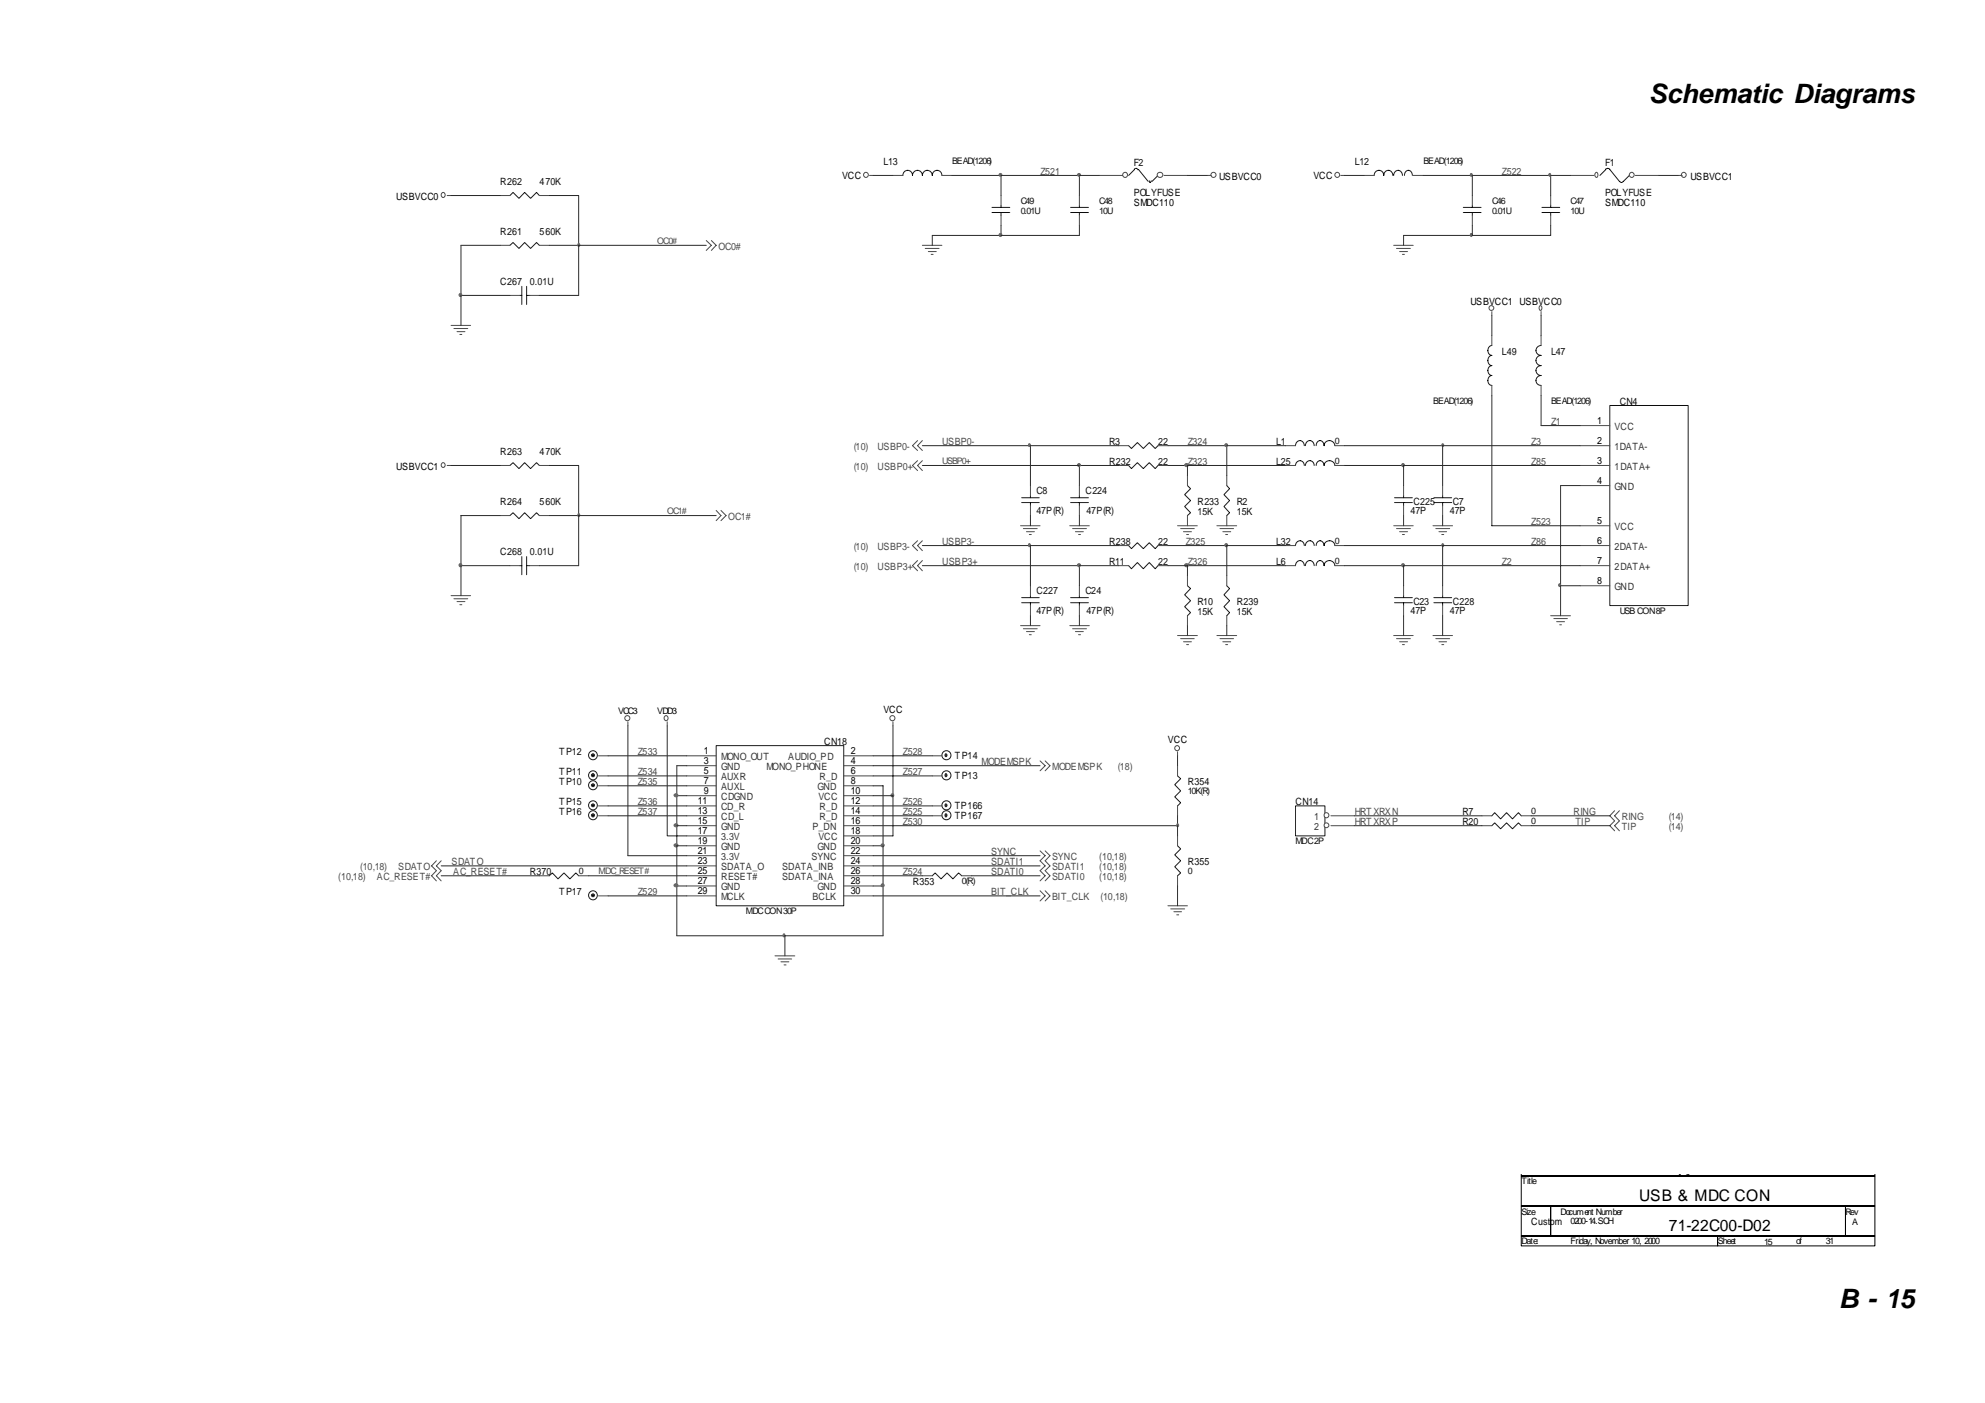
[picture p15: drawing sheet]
<svg xmlns="http://www.w3.org/2000/svg" width="297mm" height="210mm" viewBox="0 0 297 210" stroke-linecap="round" stroke-linejoin="round" font-family="sans-serif">
<defs><g id="words">
<g font-size="4">
<text x="246.7" y="15.4">Schematic Diagrams</text>
<text x="275.2" y="195.6">B - 15</text>
</g>
<g font-size="2.4">
<text x="240.9" y="175.4">ÂÅ¤Ñ ¹q¸£</text>
<text x="245.3" y="179.7">USB &amp; MDC CON</text>
<text x="249.7" y="184.2">71-22C00-D02</text>
</g>
<g font-size="1.5">
<text x="59.3" y="29.9">USBVCC0</text>
<text x="126" y="26.7">VCC</text>
<text x="182.4" y="26.9">USBVCC0</text>
<text x="196.5" y="26.7">VCC</text>
<text x="253" y="26.9">USBVCC1</text>
<text x="169.7" y="30.8">SMDC110</text>
<text x="240.2" y="30.8">SMDC110</text>
<text x="220" y="45.6">USBVCC1 USBVCC0</text>
<text x="239" y="63.4">1</text>
<text x="59.3" y="70.3">USBVCC1</text>
<text x="239" y="66.4">2</text>
<text x="239" y="69.4">3</text>
<text x="239" y="72.4">4</text>
<text x="239" y="78.4">5</text>
<text x="239" y="81.4">6</text>
<text x="239" y="84.4">7</text>
<text x="239" y="87.3">8</text>
<text x="132.2" y="106.6">VCC</text>
<text x="105.3" y="112.8">1</text>
<text x="127.3" y="112.8">2</text>
<text x="174.8" y="111.2">VCC</text>
<text x="105.3" y="114.3">3</text>
<text x="105.3" y="115.8">5</text>
<text x="105.3" y="117.3">7</text>
<text x="105.3" y="118.8">9</text>
<text x="127.3" y="118.8">10</text>
<text x="127.3" y="117.3">8</text>
<text x="127.3" y="115.8">6</text>
<text x="127.3" y="114.3">4</text>
<text x="104.4" y="120.3">11</text>
<text x="104.4" y="121.8">13</text>
<text x="104.4" y="123.3">15</text>
<text x="104.4" y="124.8">17</text>
<text x="127.3" y="124.8">18</text>
<text x="127.3" y="123.3">16</text>
<text x="127.3" y="121.8">14</text>
<text x="127.3" y="120.3">12</text>
<text x="104.4" y="126.3">19</text>
<text x="104.4" y="127.8">21</text>
<text x="104.4" y="129.3">23</text>
<text x="104.4" y="130.8">25</text>
<text x="127.3" y="130.8">26</text>
<text x="127.3" y="129.3">24</text>
<text x="127.3" y="127.8">22</text>
<text x="127.3" y="126.3">20</text>
<text x="104.4" y="132.3">27</text>
<text x="104.4" y="133.7">29</text>
<text x="127.3" y="133.7">30</text>
<text x="127.3" y="132.3">28</text>
<text x="229.1" y="183.3">Custom</text>
</g>
<g font-size="1.5" fill="#0d0d0d">
<text x="74.9" y="27.6">R262</text>
<text x="80.8" y="27.6">470K</text>
<text x="132.2" y="24.6">L13</text>
<text x="169.7" y="24.8">F2</text>
<text x="169.7" y="29.3">POLYFUSE</text>
<text x="202.7" y="24.6">L12</text>
<text x="240.2" y="24.8">F1</text>
<text x="240.2" y="29.3">POLYFUSE</text>
<text x="74.9" y="35.1">R261</text>
<text x="80.8" y="35.1">560K</text>
<text x="74.9" y="42.6">C267</text>
<text x="79.3" y="42.6">0.01U</text>
<text x="224.7" y="53.1">L49</text>
<text x="232.1" y="53.1">L47</text>
<text x="242.4" y="60.5">CN4</text>
<text x="74.9" y="68">R263</text>
<text x="80.8" y="68">470K</text>
<text x="166" y="66.6">R3</text>
<text x="166" y="69.6">R232</text>
<text x="173.3" y="69.6">22</text>
<text x="173.3" y="66.6">22</text>
<text x="190.9" y="69.6">L25</text>
<text x="190.9" y="66.6">L1</text>
<text x="74.9" y="75.5">R264</text>
<text x="80.8" y="75.5">560K</text>
<text x="155.1" y="73.9">C8</text>
<text x="155.1" y="76.9">47P(R)</text>
<text x="162.5" y="73.9">C224</text>
<text x="162.6" y="76.9">47P(R)</text>
<text x="179.2" y="75.5">R233</text>
<text x="179.2" y="77">15K</text>
<text x="185.1" y="75.5">R2</text>
<text x="185.1" y="77">15K</text>
<text x="211.1" y="76.9">47P</text>
<text x="211.5" y="75.5">C225</text>
<text x="216.9" y="76.9">47P</text>
<text x="217.4" y="75.5">C7</text>
<text x="74.9" y="83">C268</text>
<text x="79.3" y="83">0.01U</text>
<text x="166" y="81.5">R238</text>
<text x="173.3" y="81.5">22</text>
<text x="190.9" y="81.5">L32</text>
<text x="155.1" y="88.9">C227</text>
<text x="162.5" y="88.9">C24</text>
<text x="166" y="84.5">R11</text>
<text x="173.3" y="84.5">22</text>
<text x="190.9" y="84.5">L6</text>
<text x="155.1" y="91.8">47P(R)</text>
<text x="162.6" y="91.8">47P(R)</text>
<text x="179.2" y="90.5">R10</text>
<text x="179.2" y="92">15K</text>
<text x="185.1" y="90.5">R239</text>
<text x="185.1" y="92">15K</text>
<text x="211.1" y="91.8">47P</text>
<text x="211.5" y="90.5">C23</text>
<text x="216.9" y="91.8">47P</text>
<text x="217.4" y="90.5">C228</text>
<text x="83.7" y="113">TP12</text>
<text x="123.3" y="111.5">CN18</text>
<text x="142.9" y="113.5">TP14</text>
<text x="83.7" y="116">TP11</text>
<text x="83.7" y="117.4">TP10</text>
<text x="142.9" y="116.6">TP13</text>
<text x="177.7" y="117.4">R354</text>
<text x="83.7" y="120.4">TP15</text>
<text x="83.7" y="121.9">TP16</text>
<text x="142.9" y="121">TP166</text>
<text x="142.9" y="122.5">TP167</text>
<text x="193.9" y="120.4">CN14</text>
<text x="218.8" y="123.4">R20</text>
<text x="218.8" y="121.9">R7</text>
<text x="79.3" y="130.9">R370</text>
<text x="177.7" y="129.4">R355</text>
<text x="83.7" y="133.9">TP17</text>
<text x="136.6" y="132.4">R353</text>
</g>
<g font-size="1.5" fill="#4a4a4a">
<text x="155.7" y="26.1">Z521</text>
<text x="224.7" y="26.1">Z522</text>
<text x="107.5" y="37.3">OC0#</text>
<text x="232.1" y="63.5">Z1</text>
<text x="127.8" y="67.3">(10)</text>
<text x="127.8" y="70.3">(10)</text>
<text x="131.3" y="67.3">USBP0-</text>
<text x="131.3" y="70.3">USBP0+</text>
<text x="141" y="66.6">USBP0-</text>
<text x="177.7" y="66.6">Z324</text>
<text x="177.7" y="69.6">Z323</text>
<text x="229.1" y="66.6">Z3</text>
<text x="229.1" y="69.6">Z85</text>
<text x="108.9" y="77.8">OC1#</text>
<text x="127.8" y="82.3">(10)</text>
<text x="131.3" y="82.3">USBP3-</text>
<text x="141" y="81.5">USBP3-</text>
<text x="177.4" y="81.5">Z325</text>
<text x="229.1" y="81.5">Z86</text>
<text x="229.1" y="78.5">Z523</text>
<text x="127.8" y="85.3">(10)</text>
<text x="131.3" y="85.3">USBP3+</text>
<text x="141" y="84.5">USBP3+</text>
<text x="177.7" y="84.5">Z326</text>
<text x="224.7" y="84.5">Z2</text>
<text x="95.4" y="113">Z533</text>
<text x="135.1" y="113">Z528</text>
<text x="95.4" y="116">Z534</text>
<text x="95.4" y="117.4">Z535</text>
<text x="135.1" y="116">Z527</text>
<text x="146.9" y="114.4">MODEMSPK</text>
<text x="157.5" y="115.2">MODEMSPK</text>
<text x="167.3" y="115.2">(18)</text>
<text x="95.4" y="120.4">Z536</text>
<text x="95.4" y="121.9">Z537</text>
<text x="135.1" y="121.9">Z525</text>
<text x="135.1" y="120.4">Z526</text>
<text x="135.1" y="123.4">Z530</text>
<text x="202.7" y="123.4">HRTXRXP</text>
<text x="202.7" y="121.9">HRTXRXN</text>
<text x="235.5" y="121.9">RING</text>
<text x="235.8" y="123.4">TIP</text>
<text x="242.7" y="122.7">RING</text>
<text x="242.7" y="124.2">TIP</text>
<text x="249.7" y="122.7">(14)</text>
<text x="249.7" y="124.2">(14)</text>
<text x="50.6" y="131.7">(10,18)</text>
<text x="53.9" y="130.2">(10,18)</text>
<text x="56.4" y="131.7">AC_RESET#</text>
<text x="59.6" y="130.2">SDATO</text>
<text x="67.5" y="129.4">SDATO</text>
<text x="67.8" y="130.9">AC_RESET#</text>
<text x="135.1" y="130.9">Z524</text>
<text x="148.3" y="127.9">SYNC</text>
<text x="148.3" y="129.4">SDATI1</text>
<text x="148.3" y="130.9">SDATI0</text>
<text x="157.5" y="128.7">SYNC</text>
<text x="157.5" y="130.2">SDATI1</text>
<text x="157.5" y="131.7">SDATI0</text>
<text x="164.5" y="128.7">(10,18)</text>
<text x="164.5" y="130.2">(10,18)</text>
<text x="164.5" y="131.7">(10,18)</text>
<text x="95.4" y="133.9">Z529</text>
<text x="148.3" y="133.9">BIT_CLK</text>
<text x="157.5" y="134.7">BIT_CLK</text>
<text x="164.7" y="134.7">(10,18)</text>
</g>
<g font-size="1.5" fill="#343434">
<text x="241.6" y="64.3">VCC</text>
<text x="241.6" y="67.3">1DATA-</text>
<text x="241.6" y="70.3">1DATA+</text>
<text x="241.6" y="73.3">GND</text>
<text x="241.6" y="79.3">VCC</text>
<text x="241.6" y="82.3">2DATA-</text>
<text x="241.6" y="85.3">2DATA+</text>
<text x="241.6" y="88.3">GND</text>
<text x="107.9" y="113.7">MONO_OUT</text>
<text x="117.9" y="113.7">AUDIO_PD</text>
<text x="107.9" y="115.2">GND</text>
<text x="107.9" y="116.7">AUXR</text>
<text x="107.9" y="118.2">AUXL</text>
<text x="107.9" y="119.7">CDGND</text>
<text x="114.7" y="115.2">MONO_PHONE</text>
<text x="122.3" y="118.2">GND</text>
<text x="122.5" y="119.7">VCC</text>
<text x="122.6" y="116.7">R_D</text>
<text x="107.9" y="121.2">CD_R</text>
<text x="107.9" y="122.7">CD_L</text>
<text x="107.9" y="124.2">GND</text>
<text x="107.9" y="125.7">3.3V</text>
<text x="121.6" y="124.2">P_DN</text>
<text x="122.5" y="125.7">VCC</text>
<text x="122.6" y="122.7">R_D</text>
<text x="122.6" y="121.2">R_D</text>
<text x="196.7" y="122.7">1</text>
<text x="196.7" y="124.2">2</text>
<text x="107.9" y="127.2">GND</text>
<text x="107.9" y="128.7">3.3V</text>
<text x="107.9" y="130.2">SDATA_O</text>
<text x="107.9" y="131.7">RESET#</text>
<text x="117" y="131.7">SDATA_INA</text>
<text x="117" y="130.2">SDATA_INB</text>
<text x="121.4" y="128.7">SYNC</text>
<text x="122.3" y="127.2">GND</text>
<text x="107.9" y="133.1">GND</text>
<text x="107.9" y="134.7">MCLK</text>
<text x="121.6" y="134.7">BCLK</text>
<text x="122.3" y="133.1">GND</text>
</g>
<g font-size="1.3" fill="#0d0d0d">
<text x="142.5" y="24.5">BEAD(1206)</text>
<text x="213" y="24.5">BEAD(1206)</text>
<text x="152.8" y="30.5">C49</text>
<text x="152.8" y="32">0.01U</text>
<text x="164.5" y="30.5">C48</text>
<text x="164.5" y="32">10U</text>
<text x="223.3" y="30.5">C46</text>
<text x="223.3" y="32">0.01U</text>
<text x="235" y="30.5">C47</text>
<text x="235" y="32">10U</text>
<text x="214.4" y="60.4">BEAD(1206)</text>
<text x="232.1" y="60.4">BEAD(1206)</text>
<text x="199.8" y="69.4">0</text>
<text x="199.8" y="66.4">0</text>
<text x="199.8" y="81.4">0</text>
<text x="199.8" y="84.4">0</text>
<text x="242.4" y="91.9">USB CON 8P</text>
<text x="177.7" y="118.8">10K(R)</text>
<text x="229.1" y="123.3">0</text>
<text x="229.1" y="121.8">0</text>
<text x="86.6" y="130.8">0</text>
<text x="177.7" y="130.8">0</text>
<text x="193.9" y="126.3">MDC 2P</text>
<text x="111.6" y="136.8">MDC CON 30P</text>
<text x="143.9" y="132.3">0(R)</text>
</g>
<g font-size="1.3" fill="#4a4a4a">
<text x="98.4" y="36.5">OC0#</text>
<text x="141" y="69.4">USBP0+</text>
<text x="99.8" y="76.9">OC1#</text>
<text x="89.6" y="130.8">MDC_RESET#</text>
</g>
<g font-size="1.3">
<text x="92.5" y="106.9">VCC3</text>
<text x="98.4" y="106.9">VDD3</text>
<text x="227.7" y="177.2">Title</text>
<text x="227.7" y="181.7">Size</text>
<text x="233.5" y="181.7">Document Number</text>
<text x="235" y="183.2">0200-14.SCH</text>
<text x="276.2" y="181.7">Rev</text>
<text x="277.2" y="183.3">A</text>
<text x="227.7" y="186.2">Date:</text>
<text x="235" y="186.2">Friday, November 10, 2000</text>
<text x="257.1" y="186.2">Sheet</text>
<text x="264" y="186.3">15</text>
<text x="268.8" y="186.2">of</text>
<text x="273.2" y="186.2">31</text>
</g>
</g></defs>
<path d="M227.6 172.9h53v3h-53zM227.6 175.9h53v4.5h-53zM227.6 180.4h4.4v4.5h-4.4zM227.6 184.9h29.4v1.5h-29.4zM232 180.4h44.2v4.5h-44.2zM257 184.9h23.6v1.5h-23.6zM276.2 180.4h4.4v4.5h-4.4z" fill="none" stroke="#000" stroke-width=".15"/>
<g fill="none" stroke="#4a4a4a" stroke-width=".15">
<path d="M66.2 28.8a.35 .35 0 0 1 .4 .4 .35 .35 0 0 1-.4 .3 .45 .45 0 0 1 0-.7zM66.9 29.3h.6M105.7 36l.7 .7-.7 .8M106.4 36l.8 .7-.8 .8M130.1 26.2h.6M138 36.7h2.9M138.5 37.2h2M138.9 37.6h1.2M139.3 38.1h.3M180.7 26.2h.5M200.6 26.2h.6M208.6 36.7h2.9"/>
<path d="M209 37.2h2.1M209.4 37.6h1.2M209.9 38.1h.3M251.1 26.2h.6M67.5 48.7h2.9M67.9 49.2h2.1M68.4 49.6h1.2M68.8 50h.3M223.2 46.6v.6M230.4 45.8l.1-.1a.41 .41 0 0 1 0 .7 .42 .42 0 0 1-.1-.6zM230.6 46.6v.6M66.9 69.6h.6"/>
<path d="M107.2 76.4l.7 .7-.7 .8M107.9 76.4l.7 .7-.7 .8M137.3 65.9l-.8 .8 .8 .7M137.3 68.9l-.8 .7 .8 .8M138 65.9l-.7 .8 .7 .7M138 68.9l-.7 .7 .7 .8M152.7 78.7h2.9M153.1 79.1h2.1M153.6 79.5h1.2M154 80h.3M154.2 72.6v1.5M154.2 75.7v1.4"/>
<path d="M160.1 78.7h2.9M160.5 79.1h2.1M160.9 79.5h1.2M161.4 80h.3M161.5 72.6v1.5M161.5 75.7v1.4M167.4 69.6h1.5M167.4 66.7h1.5M173.3 69.6h1.5M173.3 66.7h1.5M176.2 78.7h3M176.7 79.1h2"/>
<path d="M177.1 79.5h1.2M177.6 80h.3M182.1 78.7h3M182.6 79.1h2M183 79.5h1.2M183.4 80h.3M192.4 69.6h1.5M192.4 66.7h1.5M199.7 69.6h1.5M199.7 66.7h1.5M208.6 78.7h2.9M209 79.1h2.1"/>
<path d="M209.4 79.5h1.2M209.9 80h.3M210 72.6v1.5M210 75.7v1.4M214.4 78.7h3M214.9 79.1h2M215.3 79.5h1.2M215.7 80h.3M215.9 72.6v1.5M215.9 75.7v1.4M236.4 78.7h4.5M236.4 69.6h4.5"/>
<path d="M236.4 66.7h4.5M236.4 63.7h4.5M236.4 72.6h4.5M67.5 89.1h2.9M67.9 89.6h2.1M68.4 90h1.2M68.8 90.5h.3M137.3 80.9l-.8 .7 .8 .8M137.3 83.9l-.8 .7 .8 .8M138 80.9l-.7 .7 .7 .8M138 83.9l-.7 .7 .7 .8M152.7 93.6h2.9"/>
<path d="M153.1 94.1h2.1M153.6 94.5h1.2M154 95h.3M154.2 87.6v1.5M154.2 90.6v1.5M160.1 93.6h2.9M160.5 94.1h2.1M160.9 94.5h1.2M161.4 95h.3M161.5 87.6v1.5M161.5 90.6v1.5M167.4 84.6h1.5"/>
<path d="M167.4 81.6h1.5M173.3 84.6h1.5M173.3 81.6h1.5M176.2 95.1h3M176.7 95.5h2M177.1 96h1.2M177.6 96.4h.3M182.1 95.1h3M182.6 95.5h2M183 96h1.2M183.4 96.4h.3M192.4 84.6h1.5"/>
<path d="M192.4 81.6h1.5M199.7 84.6h1.5M199.7 81.6h1.5M208.6 95.1h2.9M209 95.5h2.1M209.4 96h1.2M209.9 96.4h.3M210 87.6v1.5M210 90.6v1.5M214.4 95.1h3M214.9 95.5h2M215.3 96h1.2"/>
<path d="M215.7 96.4h.3M215.9 87.6v1.5M215.9 90.6v1.5M232 92.1h3M232.5 92.5h2M232.9 93h1.2M233.4 93.5h.3M236.4 84.6h4.5M236.4 81.6h4.5M236.4 87.6h4.5M94 108v.6M99.5 107.1a.35 .35 0 0 1 .5 .3 .35 .35 0 0 1-.5 .4 .45 .45 0 0 1 0-.7z"/>
<path d="M99.8 108v.6M133.6 108v.6M155.6 113.8l.8 .8-.8 .7M156.4 113.8l.7 .8-.7 .7M176.2 112.5v.6M65.3 128.8l-.7 .7 .7 .8-.7 .7 .7 .8M66 128.8l-.7 .7 .7 .8-.7 .7 .7 .8M155.6 127.3l.8 .7-.8 .8 .8 .7-.8 .8 .8 .7-.8 .8M155.6 133.3l.8 .7-.8 .8M156.4 127.3l.7 .7-.7 .8 .7 .7-.7 .8 .7 .7-.7 .8M156.4 133.3l.7 .7-.7 .8M174.8 135.5h2.9"/>
<path d="M175.2 136h2.1M175.7 136.4h1.1M176.1 136.9h.3M241.6 121.3l-.7 .8 .7 .7-.7 .7 .7 .8M242.3 121.3l-.7 .8 .7 .7-.7 .7 .7 .8M116 143h2.9M116.4 143.5h2.1M116.9 143.9h1.1M117.3 144.4h.3"/>
<circle cx="129.6" cy="26.2" r=".37"/>
<circle cx="181.6" cy="26.2" r=".38"/>
<circle cx="200.1" cy="26.2" r=".37"/>
<circle cx="252" cy="26.2" r=".37"/>
<circle cx="223.2" cy="46.1" r=".37"/>
<circle cx="66.3" cy="69.6" r=".33"/>
<circle cx="93.9" cy="107.4" r=".38"/>
<circle cx="133.5" cy="107.4" r=".38"/>
<circle cx="176.1" cy="111.9" r=".37"/>
</g>
<g fill="none" stroke="#1b1b1b" stroke-width=".15">
<path d="M169.7 25.3l.4-.1 .2 .2M169.8 25.4l-.9 .8M170.4 25.4l1.4 1.7M172 27.1l.1 .2 .2-.2M173.3 26.2l-.9 .9M152.9 75.2h2.6M152.9 74.5h2.6M154.2 74.1v.4M154.2 75.2v.5M160.2 75.2h2.7M160.2 74.5h2.7M161.5 74.1v.4"/>
<path d="M161.5 75.2v.5M168.9 66.7l.4 .4 .9-.9 .9 .9 .9-.9 .9 .9 .4-.4M168.9 69.6l.4 .5 .9-.9 .9 .9 .9-.9 .9 .9 .4-.5M193.9 69.6a.66 .66 0 0 1 .6-.7 .66 .66 0 0 1 .7 .7M193.9 66.7a.66 .66 0 0 1 .6-.8 .66 .66 0 0 1 .7 .8M195.3 69.6a.66 .66 0 0 1 .7-.7 .66 .66 0 0 1 .7 .7M195.3 66.7a.66 .66 0 0 1 .7-.8 .66 .66 0 0 1 .7 .8M197 69.6a.6 .6 0 0 1 .5-.7 .6 .6 0 0 1 .6 .7 .81 .81 0 0 1 .8-.7 .81 .81 0 0 1 .8 .7M197 66.7a.61 .61 0 0 1 .5-.8 .61 .61 0 0 1 .6 .8 .81 .81 0 0 1 .8-.8 .81 .81 0 0 1 .8 .8M208.7 75.2h2.6M208.7 74.5h2.6M210 74.1v.4"/>
<path d="M210 75.2v.5M214.6 75.2h2.6M214.6 74.5h2.6M215.9 74.1v.4M215.9 75.2v.5M240.9 60.7h11.7v29.9h-11.7zM152.9 90.2h2.6M152.9 89.4h2.6M154.2 89.1v.3M154.2 90.2v.4M160.2 90.2h2.7M160.2 89.4h2.7"/>
<path d="M161.5 89.1v.3M161.5 90.2v.4M168.9 81.6l.4 .5 .9-.9 .9 .9 .9-.9 .9 .9 .4-.5M168.9 84.6l.4 .5 .9-.9 .9 .9 .9-.9 .9 .9 .4-.5M193.9 84.6a.66 .66 0 0 1 .6-.7 .66 .66 0 0 1 .7 .7M193.9 81.6a.66 .66 0 0 1 .6-.7 .66 .66 0 0 1 .7 .7M195.3 84.6a.66 .66 0 0 1 .7-.7 .66 .66 0 0 1 .7 .7M195.3 81.6a.66 .66 0 0 1 .7-.7 .66 .66 0 0 1 .7 .7M197 84.6a.61 .61 0 0 1 .5-.7 .61 .61 0 0 1 .6 .7 .81 .81 0 0 1 .8-.7 .81 .81 0 0 1 .8 .7M197 81.6a.6 .6 0 0 1 .5-.7 .6 .6 0 0 1 .6 .7 .81 .81 0 0 1 .8-.7 .81 .81 0 0 1 .8 .7M208.7 90.2h2.6M208.7 89.4h2.6"/>
<path d="M210 89.1v.3M210 90.2v.4M214.6 90.2h2.6M214.6 89.4h2.6M215.9 89.1v.3M215.9 90.2v.4"/>
</g>
<circle cx="168.4" cy="26.2" r=".37" fill="#fff" stroke="#4a4a4a" stroke-width=".15"/>
<path d="M164.5 26.2h3.5" fill="none" stroke="#4a4a4a" stroke-width=".15"/>
<circle cx="173.6" cy="26.2" r=".41" fill="#fff" stroke="#4a4a4a" stroke-width=".15"/>
<path d="M133.6 26.2h1.5M140.9 26.2h1.5M149.8 29.3v1.4M149.8 32.2v1.5M161.5 29.3v1.4M161.5 32.2v1.5M174.2 26.2h3.5" fill="none" stroke="#4a4a4a" stroke-width=".15"/>
<g fill="none" stroke="#1b1b1b" stroke-width=".15">
<path d="M135.1 26.2a.72 .72 0 0 1 .7-.7 .72 .72 0 0 1 .7 .7 .74 .74 0 0 1 .8-.7 .74 .74 0 0 1 .7 .7 .74 .74 0 0 1 .8-.7 .74 .74 0 0 1 .7 .7 .72 .72 0 0 1 .7-.7 .72 .72 0 0 1 .7 .7M148.4 31.8h2.7M148.4 31h2.7M149.8 30.7v.3M149.8 31.8v.4M160.2 31.8h2.7M160.2 31h2.7M161.5 30.7v.3M161.5 31.8v.4M240.3 25.3a.46 .46 0 0 1 .6 0M240.3 25.4l-.9 .8M240.9 25.4l1.4 1.7"/>
<path d="M242.4 27.1l.2 .2 .3-.2M243.8 26.2l-.9 .9"/>
</g>
<path d="M238.8 25.8a.33 .33 0 0 1 .3 .4 .33 .33 0 0 1-.3 .3 .48 .48 0 0 1 0-.7z" fill-rule="evenodd" fill="#fff" stroke="#4a4a4a" stroke-width=".15"/>
<path d="M235 26.2h3.5" fill="none" stroke="#4a4a4a" stroke-width=".15"/>
<circle cx="244.2" cy="26.2" r=".37" fill="#fff" stroke="#4a4a4a" stroke-width=".15"/>
<g fill="none" stroke="#4a4a4a" stroke-width=".15">
<path d="M74.9 29.3h1.4M74.9 36.7h1.4M80.7 29.3h1.5M80.7 36.7h1.5M204.2 26.2h1.4M211.5 26.2h1.5M220.3 29.3v1.4M220.3 32.2v1.5M232 29.3v1.4M232 32.2v1.5M244.7 26.2h3.5M76.3 44.2h1.5"/>
<path d="M79.3 44.2h1.4M223.2 50.2v1.5M223.2 57.7v1.5M230.6 50.2v1.5M230.6 57.7v1.5M74.9 69.6h1.4M74.9 77.1h1.4M80.7 69.6h1.5M80.7 77.1h1.5M76.3 84.6h1.5M79.3 84.6h1.4M89.6 113.1h1.4"/>
<path d="M89.6 116.1h1.4M89.6 117.6h1.4M102.8 113.1h4.4M102.8 116.1h4.4M102.8 117.6h4.4M102.8 114.6h4.4M102.8 119h4.4M126.3 113.1h4.4M126.3 116.1h4.4M126.3 117.6h4.4M126.3 114.6h4.4M126.3 119h4.4"/>
<path d="M139.5 113.1h1.4M139.5 116.1h1.4M176.2 114.6v1.5M80.7 131h1.5M86.6 131h1.5M89.6 120.6h1.4M89.6 122.1h1.4M102.8 131h4.4M102.8 120.6h4.4M102.8 122.1h4.4M102.8 123.5h4.4M102.8 125.1h4.4"/>
<path d="M102.8 126.5h4.4M102.8 128h4.4M102.8 129.5h4.4M102.8 132.6h4.4M102.8 134h4.4M126.3 131h4.4M126.3 120.6h4.4M126.3 122.1h4.4M126.3 123.5h4.4M126.3 125.1h4.4M126.3 126.5h4.4M126.3 128h4.4"/>
<path d="M126.3 129.5h4.4M126.3 132.6h4.4M126.3 134h4.4M138 131h1.5M139.5 120.6h1.4M139.5 122.1h1.4M143.9 131h1.5M176.2 120.6v1.5M176.2 125.1v1.4M176.2 131v1.6"/>
</g>
<g fill="none" stroke="#1b1b1b" stroke-width=".15">
<path d="M76.3 29.3l.5-.5 .9 .9 .8-.9 .9 .9 .9-.9 .4 .5M76.3 36.7l.5-.4 .9 .9 .8-.9 .9 .9 .9-.9 .4 .4M205.6 26.2a.72 .72 0 0 1 .8-.7 .72 .72 0 0 1 .7 .7 .68 .68 0 0 1 .6-.7 .68 .68 0 0 1 .7 .7M208.6 26.2a.66 .66 0 0 1 .6-.7 .66 .66 0 0 1 .7 .7M210.2 26.2a.61 .61 0 0 1 .6-.7 .61 .61 0 0 1 .5 .7M219 31.8h2.6M219 31h2.6M220.3 30.7v.3M220.3 31.8v.4M230.7 31.8h2.7M230.7 31h2.7M232 30.7v.3"/>
<path d="M232 31.8v.4M77.8 44.2h.3M78.1 42.8v2.8M78.8 42.8v2.8M78.8 44.2h.5M223.2 51.7a.76 .76 0 0 0-.6 .7 .76 .76 0 0 0 .6 .8 .79 .79 0 0 0-.6 .7 .79 .79 0 0 0 .6 .8 .76 .76 0 0 0-.6 .7 .76 .76 0 0 0 .6 .8 .76 .76 0 0 0-.6 .7 .76 .76 0 0 0 .6 .8M230.6 51.7a.74 .74 0 0 0-.8 .7 .74 .74 0 0 0 .8 .8 .76 .76 0 0 0-.8 .7 .76 .76 0 0 0 .8 .8 .74 .74 0 0 0-.8 .7 .74 .74 0 0 0 .8 .8 .74 .74 0 0 0-.8 .7 .74 .74 0 0 0 .8 .8M76.3 69.6l.5-.4 .9 .9 .8-.9 .9 .9 .9-.9 .4 .4M76.3 77.1l.5-.4 .9 .9 .8-.9 .9 .9 .9-.9 .4 .4M77.8 84.6h.3M78.1 83.3v2.7M78.8 84.6h.5"/>
<path d="M78.8 83.3v2.7M107.2 111.6h19.1v23.9h-19.1zM176.2 116.1l.5 .4-.9 .9 .9 .9-.9 .9 .9 .9-.5 .5M82.2 131l.5-.4 .8 .9 .9-.9 .9 .9 .9-.9 .4 .4M139.5 131l.4-.4 .9 .9 .9-.9 .9 .9 .8-.9 .5 .4M176.2 126.5l.5 .5-.9 .9 .9 .9-.9 .9 .9 .9-.5 .4M193.9 120.6h4.4v4.5h-4.4z"/>
<circle cx="88.7" cy="117.5" r=".66"/>
<circle cx="88.7" cy="113" r=".66"/>
<circle cx="88.7" cy="116" r=".66"/>
<circle cx="141.6" cy="113" r=".68"/>
<circle cx="141.6" cy="116" r=".68"/>
<circle cx="88.7" cy="120.5" r=".66"/>
<circle cx="88.7" cy="122" r=".66"/>
<circle cx="141.6" cy="122" r=".68"/>
<circle cx="141.6" cy="120.5" r=".68"/>
</g>
<g fill="#1b1b1b" stroke="#1b1b1b" stroke-width=".15">
<path d="M141.4 112.8h.3v.2l-.2 .2-.1-.1z" fill-rule="evenodd"/>
<path d="M141.4 115.8l.1-.1 .2 .3-.2 .2h-.1z" fill-rule="evenodd"/>
<path d="M141.4 120.3h.3v.2l-.2 .2-.1-.1z" fill-rule="evenodd"/>
<path d="M141.4 121.8h.3v.2l-.2 .2z" fill-rule="evenodd"/>
<path d="M88.6 115.8l.2-.1 .1 .1v.4h-.3l-.1-.2z" fill-rule="evenodd"/>
<path d="M88.6 117.3h.3v.3h-.3l-.1-.1z" fill-rule="evenodd"/>
<path d="M88.6 120.3h.3v.3h-.3l-.1-.1z" fill-rule="evenodd"/>
<path d="M88.6 121.8h.3v.3l-.1 .1-.2-.1-.1-.1z" fill-rule="evenodd"/>
<path d="M88.6 112.8h.3v.3h-.3l-.1-.1z" fill-rule="evenodd"/>
</g>
<circle cx="198.5" cy="122" r=".38" fill="#fff" stroke="#4a4a4a" stroke-width=".15"/>
<path d="M199.2 122.1h3.5" fill="none" stroke="#4a4a4a" stroke-width=".15"/>
<circle cx="198.5" cy="123.5" r=".37" fill="#fff" stroke="#4a4a4a" stroke-width=".15"/>
<g fill="none" stroke="#4a4a4a" stroke-width=".15">
<path d="M177.7 71.2v1.4M177.7 77.1v1.6M183.6 71.2v1.4M183.6 77.1v1.6M177.7 86.1v1.5M177.7 92.1v1.5M183.6 86.1v1.5M183.6 92.1v1.5M89.6 134h1.4M199.2 123.5h3.5M221.8 123.5h1.4M221.8 122.1h1.4"/>
<path d="M227.6 123.5h1.5M227.6 122.1h1.5"/>
</g>
<g fill="none" stroke="#1b1b1b" stroke-width=".15">
<path d="M177.7 72.6l.5 .5-.9 .9 .9 .9-.9 .9 .9 .9-.5 .4M183.6 72.6l.4 .5-.8 .9 .8 .9-.8 .9 .8 .9-.4 .4M177.7 87.6l.5 .5-.9 .9 .9 .9-.9 .9 .9 .9-.5 .4M183.6 87.6l.4 .5-.8 .9 .8 .9-.8 .9 .8 .9-.4 .4M223.2 123.5l.5-.4 .9 .9 .8-.9 .9 .9 .9-.9 .4 .4M223.2 122.1l.5-.5 .9 .9 .8-.9 .9 .9 .9-.9 .4 .5"/>
<circle cx="88.7" cy="133.9" r=".66"/>
</g>
<path d="M88.6 133.8h.3v.3h-.3l-.1-.2z" fill-rule="evenodd" fill="#1b1b1b" stroke="#1b1b1b" stroke-width=".15"/>
<g fill="none" stroke="#2b2b2b" stroke-width=".15">
<path d="M67.5 29.3h7.4M74.9 36.7h-5.9v12M82.2 29.3h4.4v14.9h-5.9M82.2 36.7h23.5M130.7 26.2h2.9M142.4 26.2h22.1M149.8 26.2v3.1M149.8 33.7v1.5M161.5 26.2v3.1M161.5 33.7v1.5h-22v1.5M177.7 26.2h3M201.2 26.2h3"/>
<path d="M213 26.2h22M220.3 26.2v3.1M220.3 33.7v1.5M232 33.7v1.5h-22v1.5M232 26.2v3.1M248.2 26.2h2.9M69 44.2h7.3M223.2 59.2v19.5h13.2M223.2 47.2v3M230.6 59.2v4.5h5.8M230.6 47.2v3M67.5 69.6h7.4"/>
<path d="M74.9 77.1h-5.9v12M82.2 69.6h4.4v15h-5.9M82.2 77.1h25M138 69.6h29.4M138 66.7h29.4M154.2 66.7v5.9M154.2 77.1v1.6M161.5 69.6v3M161.5 77.1v1.6M174.8 69.6h17.6M174.8 66.7h17.6M177.7 69.6v1.6"/>
<path d="M183.6 66.7v4.5M201.2 69.6h35.2M201.2 66.7h35.2M210 69.6v3M210 77.1v1.6M215.9 66.7v5.9M215.9 77.1v1.6M236.4 72.6h-2.9v19.5M69 84.6h7.3M138 81.6h29.4M138 84.6h29.4M154.2 81.6v6"/>
<path d="M154.2 92.1v1.5M161.5 84.6v3M161.5 92.1v1.5M174.8 81.6h17.6M174.8 84.6h17.6M177.7 84.6v1.5M177.7 93.6v1.5M183.6 81.6v4.5M183.6 93.6v1.5M201.2 81.6h35.2M201.2 84.6h35.2M210 84.6v3"/>
<path d="M210 92.1v3M215.9 81.6v6M215.9 92.1v3M233.5 87.6h2.9M91 116.1h11.8M91 113.1h11.8M91 117.6h11.8M94 108.6v19.4h8.8M99.8 108.6v16.5h3M101.3 119h1.5M102.8 114.6h-1.5v25.4h30.8v-22.4h-1.4M130.7 114.6h24.9"/>
<path d="M130.7 116.1h8.8M130.7 113.1h8.8M130.7 119h2.9M133.6 108.6v16.5h-2.9M176.2 113.1v1.5M66 131h14.7M66 129.5h36.8M88.1 131h14.7M91 122.1h11.8M91 120.6h11.8M91 134h11.8M101.3 126.5h1.5"/>
<path d="M101.3 132.6h1.5M101.3 123.5h1.5M130.7 131h7.3M130.7 129.5h24.9M130.7 128h24.9M130.7 122.1h8.8M130.7 120.6h8.8M130.7 134h24.9M130.7 126.5h1.4M130.7 132.6h1.4M145.4 131h10.2M176.2 122.1v1.4h-45.5"/>
<path d="M176.2 123.5v1.6M176.2 132.6v2.9M202.7 122.1h19.1M202.7 123.5h19.1M229.1 122.1h11.8M229.1 123.5h11.8M117.5 140v3"/>
</g>
<g fill="#656565" stroke="#656565" stroke-width=".15">
<path d="M153.9 81.4l.1-.1 .2 .2-.2 .3z" fill-rule="evenodd"/>
<path d="M209.8 84.4h.3v.3l-.2 .1-.1-.1z" fill-rule="evenodd"/>
<path d="M215.8 81.4l.1-.1 .1 .2-.1 .3-.1-.1z" fill-rule="evenodd"/>
<path d="M209.8 69.4l.1-.1 .2 .1v.3h-.3z" fill-rule="evenodd"/>
<path d="M153.9 66.4h.2l.1 .2-.2 .2-.1-.1z" fill-rule="evenodd"/>
<path d="M215.8 66.4h.2v.2l-.1 .2-.2-.2z" fill-rule="evenodd"/>
<path d="M161.3 84.4h.3v.3l-.1 .1-.2-.1-.1-.2z" fill-rule="evenodd"/>
<path d="M161.3 69.4l.2-.1 .1 .1v.3h-.3l-.1-.1z" fill-rule="evenodd"/>
<path d="M177.3 69.5a.31 .31 0 0 1 .3-.1 .31 .31 0 0 1 .3 .2l-.3 .2-.2-.1z" fill-rule="evenodd"/>
<path d="M183.3 81.4h.3v.3l-.1 .1-.2-.1z" fill-rule="evenodd"/>
<path d="M233.3 87.4h.2v.1l-.1 .3-.2-.3z" fill-rule="evenodd"/>
<path d="M161.3 26h.3v.3h-.3l-.1-.1z" fill-rule="evenodd"/>
<path d="M149.6 35h.3v.3l-.2 .1-.1-.1z" fill-rule="evenodd"/>
<path d="M220.1 35h.2v.1l-.1 .3z" fill-rule="evenodd"/>
<path d="M231.8 26h.2v.3l-.1 .1-.1-.2z" fill-rule="evenodd"/>
<path d="M220.1 26h.2v.2l-.1 .2-.1-.1z" fill-rule="evenodd"/>
<path d="M86.5 76.9l.1-.1 .2 .2-.2 .3z" fill-rule="evenodd"/>
<path d="M68.7 84.4h.4v.3l-.2 .1-.2-.1z" fill-rule="evenodd"/>
<path d="M86.5 36.5l.1-.1 .2 .3-.2 .2-.1-.1z" fill-rule="evenodd"/>
<path d="M68.7 44h.4v.3l-.2 .1-.2-.1z" fill-rule="evenodd"/>
<path d="M133.4 118.8l.1-.1 .2 .1v.3l-.2 .1-.1-.1z" fill-rule="evenodd"/>
<path d="M176.1 123.3l.1-.1 .2 .3-.2 .2z" fill-rule="evenodd"/>
<path d="M117.2 139.8l.1-.1 .1 .1-.1 .4-.1-.2z" fill-rule="evenodd"/>
<path d="M131.9 126.3h.3l.1 .2-.1 .1-.1 .1-.2-.1z" fill-rule="evenodd"/>
<path d="M100.9 123.4a.31 .31 0 0 1 .3-.2 .31 .31 0 0 1 .3 .3l-.3 .2-.3-.1z" fill-rule="evenodd"/>
<path d="M131.9 132.3l.2-.1 .1 .1 .1 .2-.1 .1h-.3z" fill-rule="evenodd"/>
<path d="M100.9 118.8h.4l.2 .2-.1 .1-.4 .1-.1-.2z" fill-rule="evenodd"/>
<circle cx="177.6" cy="84.6" r=".27"/>
<circle cx="149.7" cy="26.2" r=".21"/>
<circle cx="101.2" cy="126.5" r=".27"/>
<circle cx="101.2" cy="132.4" r=".27"/>
<circle cx="183.5" cy="66.6" r=".21"/>
</g>
<path d="M227.3 171.9h54.1v3.6h-54.1z" fill-rule="evenodd" fill="#fff"/>
<use href="#words"/>
</svg>
